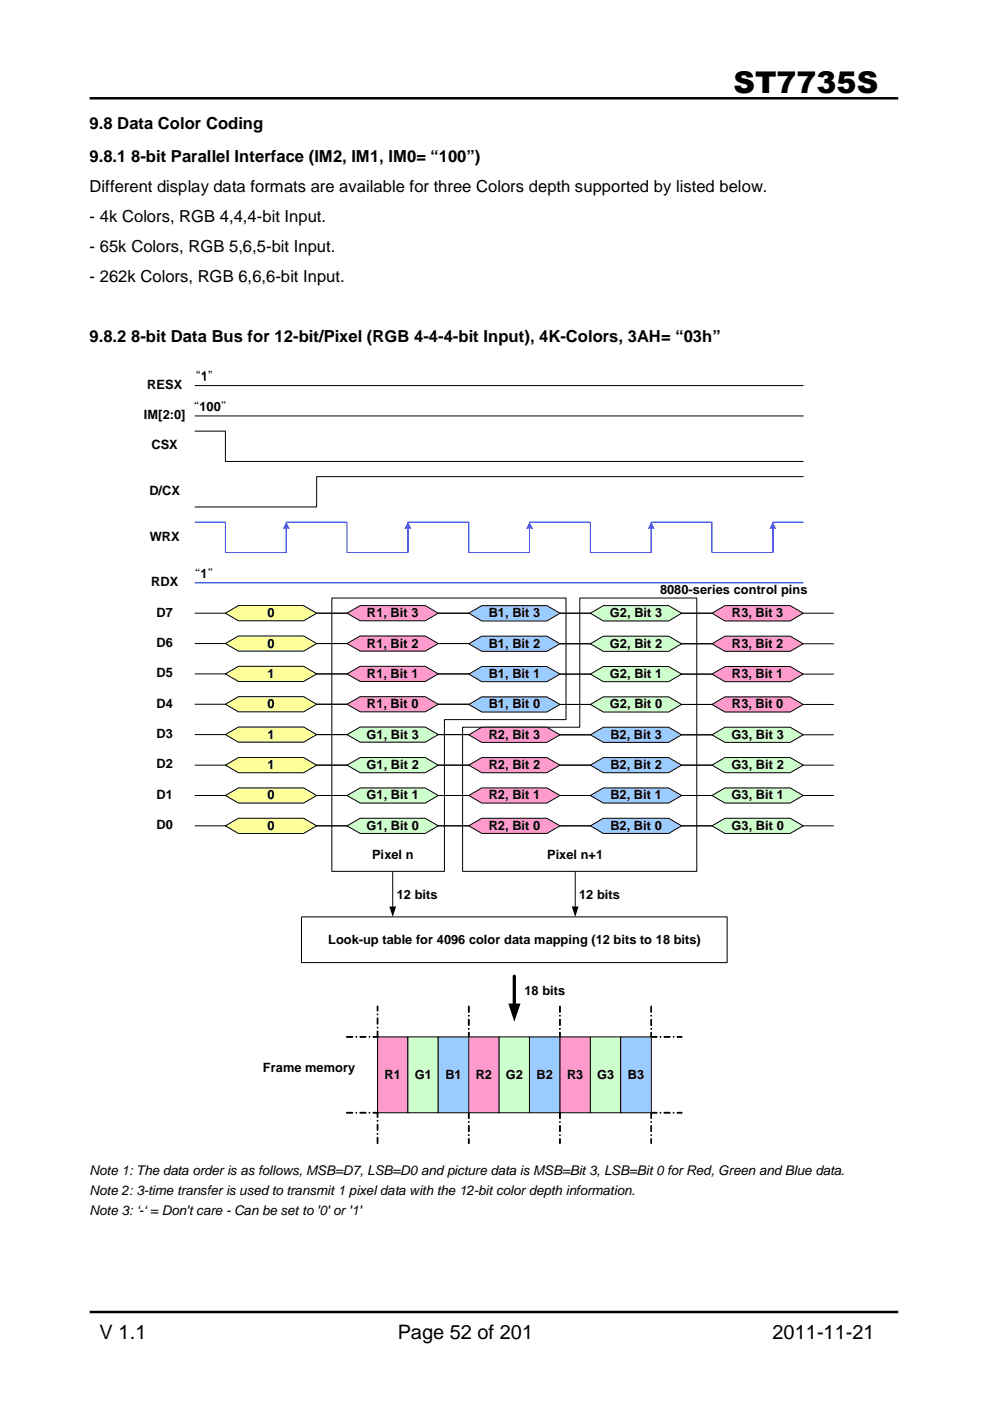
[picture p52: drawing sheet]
<svg xmlns="http://www.w3.org/2000/svg" width="210mm" height="297mm" viewBox="0 0 210 297" stroke-linecap="round" stroke-linejoin="round" font-family="sans-serif">
<defs><g id="words">
<text font-size="6.3" x="155.5" y="19.7">ST7735S</text>
<g font-size="4.2">
<text x="21.1" y="283.9">V 1.1</text>
<text x="84.3" y="283.9">Page 52 of 201</text>
<text x="163.8" y="283.9">2011-11-21</text>
</g>
<g font-size="3.5">
<text x="19" y="27.3">9.8 Data Color Coding</text>
<text x="19" y="34.4">9.8.1 8-bit Parallel Interface (IM2, IM1, IM0= “100”)</text>
<text x="19" y="40.7">Different display data formats are available for three Colors depth supported by listed below.</text>
<text x="19" y="47.1">- 4k Colors, RGB 4,4,4-bit Input.</text>
<text x="19" y="53.4">- 65k Colors, RGB 5,6,5-bit Input.</text>
<text x="19" y="59.8">- 262k Colors, RGB 6,6,6-bit Input.</text>
<text x="19" y="72.5">9.8.2 8-bit Data Bus for 12-bit/Pixel (RGB 4-4-4-bit Input), 4K-Colors, 3AH= “03h”</text>
</g>
<g font-size="2.8">
<text x="19" y="249.2">Note 1: The data order is as follows, MSB=D7, LSB=D0 and picture data is MSB=Bit 3, LSB=Bit 0 for Red, Green and Blue data.</text>
<text x="19" y="253.4">Note 2: 3-time transfer is used to transmit 1 pixel data with the 12-bit color depth information.</text>
<text x="19" y="257.7">Note 3: ‘-‘ = Don't care - Can be set to '0' or '1'</text>
</g>
<g font-size="2.7">
<text x="31.2" y="82.4">RESX</text>
<text x="41.6" y="80.6">“1”</text>
<text x="30.5" y="88.9">IM[2:0]</text>
<text x="39.5" y="87.1">“100”</text>
<text x="32.1" y="95.3">CSX</text>
<text x="31.7" y="104.9">D/CX</text>
<text x="31.7" y="114.6">WRX</text>
<text x="32" y="124.3">RDX</text>
<text x="39.7" y="122.5">“1”</text>
<text x="33.2" y="130.7">D7</text>
<text x="56.7" y="130.9">0</text>
<text x="77.8" y="130.9">R1, Bit 3</text>
<text x="103.6" y="130.9">B1, Bit 3</text>
<text x="129.3" y="130.9">G2, Bit 3</text>
<text x="140" y="126">8080-series control pins</text>
<text x="155.2" y="130.9">R3, Bit 3</text>
<text x="33.2" y="137.2">D6</text>
<text x="56.7" y="137.3">0</text>
<text x="77.8" y="137.3">R1, Bit 2</text>
<text x="103.6" y="137.3">B1, Bit 2</text>
<text x="129.3" y="137.3">G2, Bit 2</text>
<text x="155.2" y="137.3">R3, Bit 2</text>
<text x="33.2" y="143.6">D5</text>
<text x="56.7" y="143.7">1</text>
<text x="77.8" y="143.7">R1, Bit 1</text>
<text x="103.6" y="143.7">B1, Bit 1</text>
<text x="129.3" y="143.7">G2, Bit 1</text>
<text x="155.2" y="143.7">R3, Bit 1</text>
<text x="33.2" y="150">D4</text>
<text x="56.7" y="150.2">0</text>
<text x="77.8" y="150.2">R1, Bit 0</text>
<text x="103.6" y="150.2">B1, Bit 0</text>
<text x="129.3" y="150.2">G2, Bit 0</text>
<text x="155.2" y="150.2">R3, Bit 0</text>
<text x="33.2" y="156.5">D3</text>
<text x="56.7" y="156.6">1</text>
<text x="77.7" y="156.6">G1, Bit 3</text>
<text x="103.6" y="156.6">R2, Bit 3</text>
<text x="129.4" y="156.6">B2, Bit 3</text>
<text x="155.1" y="156.6">G3, Bit 3</text>
<text x="33.2" y="162.9">D2</text>
<text x="56.7" y="163">1</text>
<text x="77.7" y="163">G1, Bit 2</text>
<text x="103.6" y="163">R2, Bit 2</text>
<text x="129.4" y="163">B2, Bit 2</text>
<text x="155.1" y="163">G3, Bit 2</text>
<text x="33.2" y="169.3">D1</text>
<text x="56.7" y="169.5">0</text>
<text x="77.7" y="169.5">G1, Bit 1</text>
<text x="103.6" y="169.5">R2, Bit 1</text>
<text x="129.4" y="169.5">B2, Bit 1</text>
<text x="155.1" y="169.5">G3, Bit 1</text>
<text x="33.2" y="175.8">D0</text>
<text x="56.7" y="175.9">0</text>
<text x="77.7" y="175.9">G1, Bit 0</text>
<text x="103.6" y="175.9">R2, Bit 0</text>
<text x="129.4" y="175.9">B2, Bit 0</text>
<text x="155.1" y="175.9">G3, Bit 0</text>
<text x="78.9" y="182.2">Pixel n</text>
<text x="116" y="182.2">Pixel n+1</text>
<text x="84.1" y="190.6">12 bits</text>
<text x="122.8" y="190.6">12 bits</text>
<text x="69.6" y="200.1">Look-up table for 4096 color data mapping (12 bits to 18 bits)</text>
<text x="111.2" y="210.9">18 bits</text>
<text x="55.8" y="227.3">Frame memory</text>
<text x="81.5" y="228.7">R1</text>
<text x="87.9" y="228.7">G1</text>
<text x="94.4" y="228.7">B1</text>
<text x="100.9" y="228.7">R2</text>
<text x="107.3" y="228.7">G2</text>
<text x="113.7" y="228.7">B2</text>
<text x="120.2" y="228.7">R3</text>
<text x="126.6" y="228.7">G3</text>
<text x="133.1" y="228.7">B3</text>
</g>
</g></defs>
<path d="M19 20.8h171.4M19 278.2h171.4" fill="none" stroke="#010101" stroke-width=".53"/>
<path d="M122.9 126.8h24.8v57.9h-49.6v-30.5h24.8z" fill-rule="evenodd" fill="#fff"/>
<path d="M122.9 126.8h24.8v57.9h-49.6v-30.5h24.8z" fill="none" stroke="#000" stroke-width=".21"/>
<path d="M70.4 126.8h49.6v25.8h-25.8v32.1h-23.8z" fill-rule="evenodd" fill="#fff"/>
<path d="M70.4 126.8h49.6v25.8h-25.8v32.1h-23.8z" fill="none" stroke="#000" stroke-width=".21"/>
<path d="M73.6 130l2.8-1.6h13.8l2.7 1.6-2.7 1.6h-13.8z" fill-rule="evenodd" fill="#ff9acc"/>
<path d="M67.1 130h6.5M73.6 130l2.8-1.6h13.8l2.7 1.6-2.7 1.6h-13.8zM92.9 130h6.5" fill="none" stroke="#000" stroke-width=".21"/>
<path d="M99.4 130l2.7-1.6h13.8l2.8 1.6-2.8 1.7h-13.8z" fill-rule="evenodd" fill="#9accff"/>
<path d="M92.9 130h6.5M99.4 130l2.7-1.6h13.8l2.8 1.6-2.8 1.7h-13.8zM118.7 130h6.5" fill="none" stroke="#000" stroke-width=".21"/>
<path d="M125.2 130l2.7-1.6h13.9l2.7 1.6-2.7 1.7h-13.9z" fill-rule="evenodd" fill="#cfc"/>
<path d="M118.7 130h6.5M125.2 130l2.7-1.6h13.9l2.7 1.6-2.7 1.7h-13.9zM144.5 130h6.5" fill="none" stroke="#000" stroke-width=".21"/>
<path d="M151 130l2.7-1.6h13.8l2.8 1.6-2.8 1.7h-13.8z" fill-rule="evenodd" fill="#ff9acc"/>
<path d="M144.5 130h6.5M151 130l2.7-1.6h13.8l2.8 1.6-2.8 1.7h-13.8zM170.3 130h6.4" fill="none" stroke="#000" stroke-width=".21"/>
<path d="M47.8 130l2.7-1.6h13.9l2.7 1.6-2.7 1.6h-13.9z" fill-rule="evenodd" fill="#ffff9a"/>
<path d="M41.4 130h6.4M47.8 130l2.7-1.6h13.9l2.7 1.6-2.7 1.6h-13.9zM67.1 130h6.5" fill="none" stroke="#000" stroke-width=".21"/>
<path d="M41.4 110.7h6.4v6.4h12.9v-6.4h6.4M60.7 111.8v5.3M41.4 123.6h128.9" fill="none" stroke="#00f" stroke-width=".21"/>
<path d="M60.7 110.7l.7 1.5-.4-.2-1.1 .2z" fill-rule="evenodd" fill="#00f"/>
<path d="M144.5 110.7h6.5v6.4h12.9v-6.4h6.4M163.9 111.8v5.3" fill="none" stroke="#00f" stroke-width=".21"/>
<path d="M163.9 110.7l.7 1.5-.5-.2-1 .2z" fill-rule="evenodd" fill="#00f"/>
<path d="M118.7 110.7h6.5v6.4h12.9v-6.4h6.4M138.1 111.8v5.3" fill="none" stroke="#00f" stroke-width=".21"/>
<path d="M138.1 110.7l.7 1.5-.5-.2-1 .2z" fill-rule="evenodd" fill="#00f"/>
<path d="M92.9 110.7h6.5v6.4h12.9v-6.4h6.4M112.3 111.8v5.3" fill="none" stroke="#00f" stroke-width=".21"/>
<path d="M112.3 110.7l.7 1.5-.4-.2-1.1 .2z" fill-rule="evenodd" fill="#00f"/>
<path d="M67.1 110.7h6.5v6.4h12.9v-6.4h6.4M86.5 111.8v5.3" fill="none" stroke="#00f" stroke-width=".21"/>
<path d="M86.5 110.7l.7 1.5-.4-.2-1.1 .2z" fill-rule="evenodd" fill="#00f"/>
<path d="M41.4 91.4h6.4v6.4h122.5M41.4 88.2h128.9M41.4 81.8h128.9M170.3 101.1h-103.2v6.4h-25.7" fill="none" stroke="#000" stroke-width=".21"/>
<path d="M73.6 136.4l2.8-1.6h13.8l2.7 1.6-2.7 1.7h-13.8z" fill-rule="evenodd" fill="#ff9acc"/>
<path d="M67.1 136.4h6.5M73.6 136.4l2.8-1.6h13.8l2.7 1.6-2.7 1.7h-13.8zM92.9 136.4h6.5" fill="none" stroke="#000" stroke-width=".21"/>
<path d="M99.4 136.5l2.7-1.6h13.8l2.8 1.6-2.8 1.6h-13.8z" fill-rule="evenodd" fill="#9accff"/>
<path d="M92.9 136.4h6.5M99.4 136.5l2.7-1.6h13.8l2.8 1.6-2.8 1.6h-13.8zM118.7 136.5h6.5" fill="none" stroke="#000" stroke-width=".21"/>
<path d="M125.2 136.5l2.7-1.6h13.9l2.7 1.6-2.7 1.6h-13.9z" fill-rule="evenodd" fill="#cfc"/>
<path d="M118.7 136.5h6.5M125.2 136.5l2.7-1.6h13.9l2.7 1.6-2.7 1.6h-13.9zM144.5 136.5h6.5" fill="none" stroke="#000" stroke-width=".21"/>
<path d="M151 136.5l2.7-1.6h13.8l2.8 1.6-2.8 1.6h-13.8z" fill-rule="evenodd" fill="#ff9acc"/>
<path d="M144.5 136.5h6.5M151 136.5l2.7-1.6h13.8l2.8 1.6-2.8 1.6h-13.8zM170.3 136.5h6.4" fill="none" stroke="#000" stroke-width=".21"/>
<path d="M47.8 136.4l2.7-1.6h13.9l2.7 1.6-2.7 1.7h-13.9z" fill-rule="evenodd" fill="#ffff9a"/>
<path d="M41.4 136.4h6.4M47.8 136.4l2.7-1.6h13.9l2.7 1.6-2.7 1.7h-13.9zM67.1 136.4h6.5" fill="none" stroke="#000" stroke-width=".21"/>
<path d="M73.6 142.9l2.8-1.6h13.8l2.7 1.6-2.7 1.6h-13.8z" fill-rule="evenodd" fill="#ff9acc"/>
<path d="M67.1 142.9h6.5M73.6 142.9l2.8-1.6h13.8l2.7 1.6-2.7 1.6h-13.8zM92.9 142.9h6.5" fill="none" stroke="#000" stroke-width=".21"/>
<path d="M99.4 142.9l2.7-1.6h13.8l2.8 1.6-2.8 1.6h-13.8z" fill-rule="evenodd" fill="#9accff"/>
<path d="M92.9 142.9h6.5M99.4 142.9l2.7-1.6h13.8l2.8 1.6-2.8 1.6h-13.8zM118.7 142.9h6.5" fill="none" stroke="#000" stroke-width=".21"/>
<path d="M125.2 142.9l2.7-1.6h13.9l2.7 1.6-2.7 1.6h-13.9z" fill-rule="evenodd" fill="#cfc"/>
<path d="M118.7 142.9h6.5M125.2 142.9l2.7-1.6h13.9l2.7 1.6-2.7 1.6h-13.9zM144.5 142.9h6.5" fill="none" stroke="#000" stroke-width=".21"/>
<path d="M151 142.9l2.7-1.6h13.8l2.8 1.6-2.8 1.6h-13.8z" fill-rule="evenodd" fill="#ff9acc"/>
<path d="M144.5 142.9h6.5M151 142.9l2.7-1.6h13.8l2.8 1.6-2.8 1.6h-13.8zM170.3 142.9h6.4" fill="none" stroke="#000" stroke-width=".21"/>
<path d="M47.8 142.9l2.7-1.6h13.9l2.7 1.6-2.7 1.6h-13.9z" fill-rule="evenodd" fill="#ffff9a"/>
<path d="M41.4 142.9h6.4M47.8 142.9l2.7-1.6h13.9l2.7 1.6-2.7 1.6h-13.9zM67.1 142.9h6.5" fill="none" stroke="#000" stroke-width=".21"/>
<path d="M73.6 149.3l2.8-1.6h13.8l2.7 1.6-2.7 1.6h-13.8z" fill-rule="evenodd" fill="#ff9acc"/>
<path d="M67.1 149.3h6.5M73.6 149.3l2.8-1.6h13.8l2.7 1.6-2.7 1.6h-13.8zM92.9 149.3h6.5" fill="none" stroke="#000" stroke-width=".21"/>
<path d="M99.4 149.4l2.7-1.7h13.8l2.8 1.7-2.8 1.6h-13.8z" fill-rule="evenodd" fill="#9accff"/>
<path d="M92.9 149.3h6.5M99.4 149.4l2.7-1.7h13.8l2.8 1.7-2.8 1.6h-13.8zM118.7 149.4h6.5" fill="none" stroke="#000" stroke-width=".21"/>
<path d="M125.2 149.4l2.7-1.7h13.9l2.7 1.7-2.7 1.6h-13.9z" fill-rule="evenodd" fill="#cfc"/>
<path d="M118.7 149.4h6.5M125.2 149.4l2.7-1.7h13.9l2.7 1.7-2.7 1.6h-13.9zM144.5 149.4h6.5" fill="none" stroke="#000" stroke-width=".21"/>
<path d="M151 149.4l2.7-1.7h13.8l2.8 1.7-2.8 1.6h-13.8z" fill-rule="evenodd" fill="#ff9acc"/>
<path d="M144.5 149.4h6.5M151 149.4l2.7-1.7h13.8l2.8 1.7-2.8 1.6h-13.8zM170.3 149.4h6.4" fill="none" stroke="#000" stroke-width=".21"/>
<path d="M47.8 149.3l2.7-1.6h13.9l2.7 1.6-2.7 1.6h-13.9z" fill-rule="evenodd" fill="#ffff9a"/>
<path d="M41.4 149.3h6.4M47.8 149.3l2.7-1.6h13.9l2.7 1.6-2.7 1.6h-13.9zM67.1 149.3h6.5" fill="none" stroke="#000" stroke-width=".21"/>
<path d="M73.6 155.7l2.8-1.6h13.8l2.7 1.6-2.7 1.7h-13.8z" fill-rule="evenodd" fill="#cfc"/>
<path d="M67.1 155.7h6.5M73.6 155.7l2.8-1.6h13.8l2.7 1.6-2.7 1.7h-13.8zM92.9 155.7h6.5" fill="none" stroke="#000" stroke-width=".21"/>
<path d="M99.4 155.8l2.7-1.6h13.8l2.8 1.6-2.8 1.6h-13.8z" fill-rule="evenodd" fill="#ff9acc"/>
<path d="M92.9 155.7h6.5M99.4 155.8l2.7-1.6h13.8l2.8 1.6-2.8 1.6h-13.8zM118.7 155.8h6.5" fill="none" stroke="#000" stroke-width=".21"/>
<path d="M125.2 155.8l2.7-1.6h13.9l2.7 1.6-2.7 1.6h-13.9z" fill-rule="evenodd" fill="#9accff"/>
<path d="M118.7 155.8h6.5M125.2 155.8l2.7-1.6h13.9l2.7 1.6-2.7 1.6h-13.9zM144.5 155.8h6.5" fill="none" stroke="#000" stroke-width=".21"/>
<path d="M151 155.8l2.7-1.6h13.8l2.8 1.6-2.8 1.6h-13.8z" fill-rule="evenodd" fill="#cfc"/>
<path d="M144.5 155.8h6.5M151 155.8l2.7-1.6h13.8l2.8 1.6-2.8 1.6h-13.8zM170.3 155.8h6.4" fill="none" stroke="#000" stroke-width=".21"/>
<path d="M47.8 155.7l2.7-1.6h13.9l2.7 1.6-2.7 1.7h-13.9z" fill-rule="evenodd" fill="#ffff9a"/>
<path d="M41.4 155.7h6.4M47.8 155.7l2.7-1.6h13.9l2.7 1.6-2.7 1.7h-13.9zM67.1 155.7h6.5" fill="none" stroke="#000" stroke-width=".21"/>
<path d="M73.6 162.2l2.8-1.6h13.8l2.7 1.6-2.7 1.6h-13.8z" fill-rule="evenodd" fill="#cfc"/>
<path d="M67.1 162.2h6.5M73.6 162.2l2.8-1.6h13.8l2.7 1.6-2.7 1.6h-13.8zM92.9 162.2h6.5" fill="none" stroke="#000" stroke-width=".21"/>
<path d="M99.4 162.2l2.7-1.6h13.8l2.8 1.6-2.8 1.6h-13.8z" fill-rule="evenodd" fill="#ff9acc"/>
<path d="M92.9 162.2h6.5M99.4 162.2l2.7-1.6h13.8l2.8 1.6-2.8 1.6h-13.8zM118.7 162.2h6.5" fill="none" stroke="#000" stroke-width=".21"/>
<path d="M125.2 162.2l2.7-1.6h13.9l2.7 1.6-2.7 1.6h-13.9z" fill-rule="evenodd" fill="#9accff"/>
<path d="M118.7 162.2h6.5M125.2 162.2l2.7-1.6h13.9l2.7 1.6-2.7 1.6h-13.9zM144.5 162.2h6.5" fill="none" stroke="#000" stroke-width=".21"/>
<path d="M151 162.2l2.7-1.6h13.8l2.8 1.6-2.8 1.6h-13.8z" fill-rule="evenodd" fill="#cfc"/>
<path d="M144.5 162.2h6.5M151 162.2l2.7-1.6h13.8l2.8 1.6-2.8 1.6h-13.8zM170.3 162.2h6.4" fill="none" stroke="#000" stroke-width=".21"/>
<path d="M47.8 162.2l2.7-1.6h13.9l2.7 1.6-2.7 1.6h-13.9z" fill-rule="evenodd" fill="#ffff9a"/>
<path d="M41.4 162.2h6.4M47.8 162.2l2.7-1.6h13.9l2.7 1.6-2.7 1.6h-13.9zM67.1 162.2h6.5" fill="none" stroke="#000" stroke-width=".21"/>
<path d="M73.6 168.7l2.8-1.6h13.8l2.7 1.6-2.7 1.6h-13.8z" fill-rule="evenodd" fill="#cfc"/>
<path d="M67.1 168.7h6.5M73.6 168.7l2.8-1.6h13.8l2.7 1.6-2.7 1.6h-13.8zM92.9 168.7h6.5" fill="none" stroke="#000" stroke-width=".21"/>
<path d="M99.4 168.7l2.7-1.6h13.8l2.8 1.6-2.8 1.6h-13.8z" fill-rule="evenodd" fill="#ff9acc"/>
<path d="M92.9 168.7h6.5M99.4 168.7l2.7-1.6h13.8l2.8 1.6-2.8 1.6h-13.8zM118.7 168.7h6.5" fill="none" stroke="#000" stroke-width=".21"/>
<path d="M125.2 168.7l2.7-1.6h13.9l2.7 1.6-2.7 1.6h-13.9z" fill-rule="evenodd" fill="#9accff"/>
<path d="M118.7 168.7h6.5M125.2 168.7l2.7-1.6h13.9l2.7 1.6-2.7 1.6h-13.9zM144.5 168.7h6.5" fill="none" stroke="#000" stroke-width=".21"/>
<path d="M151 168.7l2.7-1.6h13.8l2.8 1.6-2.8 1.6h-13.8z" fill-rule="evenodd" fill="#cfc"/>
<path d="M144.5 168.7h6.5M151 168.7l2.7-1.6h13.8l2.8 1.6-2.8 1.6h-13.8zM170.3 168.7h6.4" fill="none" stroke="#000" stroke-width=".21"/>
<path d="M47.8 168.7l2.7-1.6h13.9l2.7 1.6-2.7 1.6h-13.9z" fill-rule="evenodd" fill="#ffff9a"/>
<path d="M41.4 168.7h6.4M47.8 168.7l2.7-1.6h13.9l2.7 1.6-2.7 1.6h-13.9zM67.1 168.7h6.5" fill="none" stroke="#000" stroke-width=".21"/>
<path d="M73.6 175.1l2.8-1.6h13.8l2.7 1.6-2.7 1.6h-13.8z" fill-rule="evenodd" fill="#cfc"/>
<path d="M67.1 175.1h6.5M73.6 175.1l2.8-1.6h13.8l2.7 1.6-2.7 1.6h-13.8zM92.9 175.1h6.5" fill="none" stroke="#000" stroke-width=".21"/>
<path d="M99.4 175.1l2.7-1.6h13.8l2.8 1.6-2.8 1.6h-13.8z" fill-rule="evenodd" fill="#ff9acc"/>
<path d="M92.9 175.1h6.5M99.4 175.1l2.7-1.6h13.8l2.8 1.6-2.8 1.6h-13.8zM118.7 175.1h6.5" fill="none" stroke="#000" stroke-width=".21"/>
<path d="M125.2 175.1l2.7-1.6h13.9l2.7 1.6-2.7 1.6h-13.9z" fill-rule="evenodd" fill="#9accff"/>
<path d="M118.7 175.1h6.5M125.2 175.1l2.7-1.6h13.9l2.7 1.6-2.7 1.6h-13.9zM144.5 175.1h6.5" fill="none" stroke="#000" stroke-width=".21"/>
<path d="M151 175.1l2.7-1.6h13.8l2.8 1.6-2.8 1.6h-13.8z" fill-rule="evenodd" fill="#cfc"/>
<path d="M144.5 175.1h6.5M151 175.1l2.7-1.6h13.8l2.8 1.6-2.8 1.6h-13.8zM170.3 175.1h6.4" fill="none" stroke="#000" stroke-width=".21"/>
<path d="M47.8 175.1l2.7-1.6h13.9l2.7 1.6-2.7 1.6h-13.9z" fill-rule="evenodd" fill="#ffff9a"/>
<path d="M41.4 175.1h6.4M47.8 175.1l2.7-1.6h13.9l2.7 1.6-2.7 1.6h-13.9zM67.1 175.1h6.5M63.9 194.4h90.3v9.7h-90.3zM83.3 184.7v7.7M122 184.7v7.7" fill="none" stroke="#000" stroke-width=".21"/>
<path d="M82.5 192.2h1.5l-.7 2.2zM121.2 192.2h1.5l-.7 2.2z" fill="#000"/>
<path d="M80 219.8h6.5v16.1h-6.5z" fill-rule="evenodd" fill="#ff9acc"/>
<path d="M80 219.8h6.5v16.1h-6.5z" fill="none" stroke="#000" stroke-width=".21"/>
<path d="M86.5 219.8h6.4v16.1h-6.4z" fill-rule="evenodd" fill="#cfc"/>
<path d="M86.5 219.8h6.4v16.1h-6.4z" fill="none" stroke="#000" stroke-width=".21"/>
<path d="M92.9 219.8h6.5v16.1h-6.5z" fill-rule="evenodd" fill="#9accff"/>
<g fill="none" stroke="#000" stroke-width=".21">
<path d="M73.5 219.8h1.3v.1h-1.3zM75.5 219.8l.1 .1zM76.4 219.8h1.2v.1h-1.2zM78.3 219.8l.1 .1zM79.1 219.8h1v.1h-1zM80 218.7h.1v1.2h-.1zM80 217.8l.1 .1h-.1zM80 215.9h.1v1.2h-.1zM80 215.1h.1zM80 213.3l.1 .1v.9h-.1zM92.9 219.8h6.5v16.1h-6.5zM99.3 213.4h.2l-.1 1.2h-.1z"/>
<path d="M99.3 215.3l.2 .1h-.2zM99.3 216.1l.2 .1-.1 1.2zM99.3 218.1h.2l-.1 .1zM99.3 218.9h.2l-.1 1h-.1zM118.7 213.4l.1-.1v1.3h-.1zM118.7 215.3h.1v.1zM118.7 216.1h.1l-.1 1.3zM118.7 218.1l.1 .1zM118.7 218.9h.1v1h-.1zM138 219.8h1.3v.1h-1.3zM138 213.4h.1v1.2zM138 215.3l.1 .1z"/>
<path d="M138 216.1h.1v1.3zM138 218.1h.1v.1zM138 218.9h.1v1zM139.9 219.8l.2 .1zM140.8 219.8h1.2l.1 .1h-1.3zM142.7 219.8h.2l-.1 .1zM143.5 219.8h1.1v.1h-1zM73.5 235.9l1.3-.1v.2h-1.3zM75.5 235.8l.1 .2zM76.4 235.8h1.2v.2h-1.2zM78.3 235.8l.1 .2zM79.1 235.9l1-.1v.2h-1z"/>
<path d="M80 238.4h.1l-.1 1.3zM80 235.9h.1v1h-.1zM80 237.5l.1 .2h-.1zM99.3 235.9h.2l-.1 1.3-.1-.1zM99.3 237.8l.2 .1-.2 .1zM99.3 238.7h.2l-.1 1.2zM118.7 235.9l.1-.1v1.4l-.1-.1zM118.7 237.8l.1 .2zM118.7 238.7l.1-.1-.1 1.3zM138 235.9l1.3-.1v.2h-1.3zM138 235.9h.1v1.3zM138 237.8l.1 .2z"/>
<path d="M138 238.7h.1v1.2zM139.9 235.9l.2 .1zM140.8 235.8h1.2l.1 .2h-1.3zM142.7 235.9h.2l-.1 .1zM143.5 235.9l1.1-.1v.2h-1zM80 241.2h.1v1.2h-.1zM80 240.3l.1 .1v.1zM99.3 240.6l.2 .1zM99.3 241.4l.2 .1-.1 .9h-.1zM118.7 240.6h.1v.2zM118.7 241.4h.1v1h-.1zM138 240.6l.1 .1z"/>
<path d="M138 241.4h.1v1z"/>
</g>
<g fill="#000">
<path d="M73.5 219.8h1.3v.1h-1.3zM75.5 219.8l.1 .1zM76.4 219.8h1.2v.1h-1.2zM78.3 219.8l.1 .1zM79.1 219.8h1v.1h-1z"/>
<path d="M80 218.7h.1v1.2h-.1zM80 217.8l.1 .1h-.1zM80 215.9h.1v1.2h-.1zM80 215.1h.1zM80 213.3l.1 .1v.9h-.1z"/>
<path d="M99.3 213.4h.2l-.1 1.2h-.1zM99.3 215.3l.2 .1h-.2zM99.3 216.1l.2 .1-.1 1.2zM99.3 218.1h.2l-.1 .1zM99.3 218.9h.2l-.1 1h-.1z"/>
<path d="M118.7 213.4l.1-.1v1.3h-.1zM118.7 215.3h.1v.1zM118.7 216.1h.1l-.1 1.3zM118.7 218.1l.1 .1zM118.7 218.9h.1v1h-.1z"/>
<path d="M138 219.8h1.3v.1h-1.3zM139.9 219.8l.2 .1zM140.8 219.8h1.2l.1 .1h-1.3zM142.7 219.8h.2l-.1 .1zM143.5 219.8h1.1v.1h-1z"/>
<path d="M138 213.4h.1v1.2zM138 215.3l.1 .1zM138 216.1h.1v1.3zM138 218.1h.1v.1zM138 218.9h.1v1z"/>
<path d="M73.5 235.9l1.3-.1v.2h-1.3zM75.5 235.8l.1 .2zM76.4 235.8h1.2v.2h-1.2zM78.3 235.8l.1 .2zM79.1 235.9l1-.1v.2h-1z"/>
<path d="M99.3 235.9h.2l-.1 1.3-.1-.1zM99.3 237.8l.2 .1-.2 .1zM99.3 238.7h.2l-.1 1.2zM99.3 240.6l.2 .1zM99.3 241.4l.2 .1-.1 .9h-.1z"/>
<path d="M118.7 235.9l.1-.1v1.4l-.1-.1zM118.7 237.8l.1 .2zM118.7 238.7l.1-.1-.1 1.3zM118.7 240.6h.1v.2zM118.7 241.4h.1v1h-.1z"/>
<path d="M138 235.9l1.3-.1v.2h-1.3zM139.9 235.9l.2 .1zM140.8 235.8h1.2l.1 .2h-1.3zM142.7 235.9h.2l-.1 .1zM143.5 235.9l1.1-.1v.2h-1z"/>
<path d="M138 235.9h.1v1.3zM138 237.8l.1 .2zM138 238.7h.1v1.2zM138 240.6l.1 .1zM138 241.4h.1v1z"/>
<path d="M80 241.2h.1v1.2h-.1zM80 240.3l.1 .1v.1zM80 238.4h.1l-.1 1.3zM80 237.5l.1 .2h-.1zM80 235.9h.1v1h-.1z"/>
</g>
<path d="M99.4 219.8h6.4v16.1h-6.4z" fill-rule="evenodd" fill="#ff9acc"/>
<path d="M99.4 219.8h6.4v16.1h-6.4z" fill="none" stroke="#000" stroke-width=".21"/>
<path d="M105.8 219.8h6.5v16.1h-6.5z" fill-rule="evenodd" fill="#cfc"/>
<path d="M105.8 219.8h6.5v16.1h-6.5z" fill="none" stroke="#000" stroke-width=".21"/>
<path d="M112.3 219.8h6.4v16.1h-6.4z" fill-rule="evenodd" fill="#9accff"/>
<path d="M112.3 219.8h6.4v16.1h-6.4z" fill="none" stroke="#000" stroke-width=".21"/>
<path d="M118.7 219.8h6.5v16.1h-6.5z" fill-rule="evenodd" fill="#ff9acc"/>
<path d="M118.7 219.8h6.5v16.1h-6.5z" fill="none" stroke="#000" stroke-width=".21"/>
<path d="M125.2 219.8h6.4v16.1h-6.4z" fill-rule="evenodd" fill="#cfc"/>
<path d="M125.2 219.8h6.4v16.1h-6.4z" fill="none" stroke="#000" stroke-width=".21"/>
<path d="M131.6 219.8h6.5v16.1h-6.5z" fill-rule="evenodd" fill="#9accff"/>
<path d="M131.6 219.8h6.5v16.1h-6.5z" fill="none" stroke="#000" stroke-width=".21"/>
<path d="M109 207v6.1" fill="none" stroke="#000" stroke-width=".7"/>
<path d="M107.8 212.8h2.6l-1.4 3.8z" fill="#000"/>
<use href="#words"/>
</svg>
